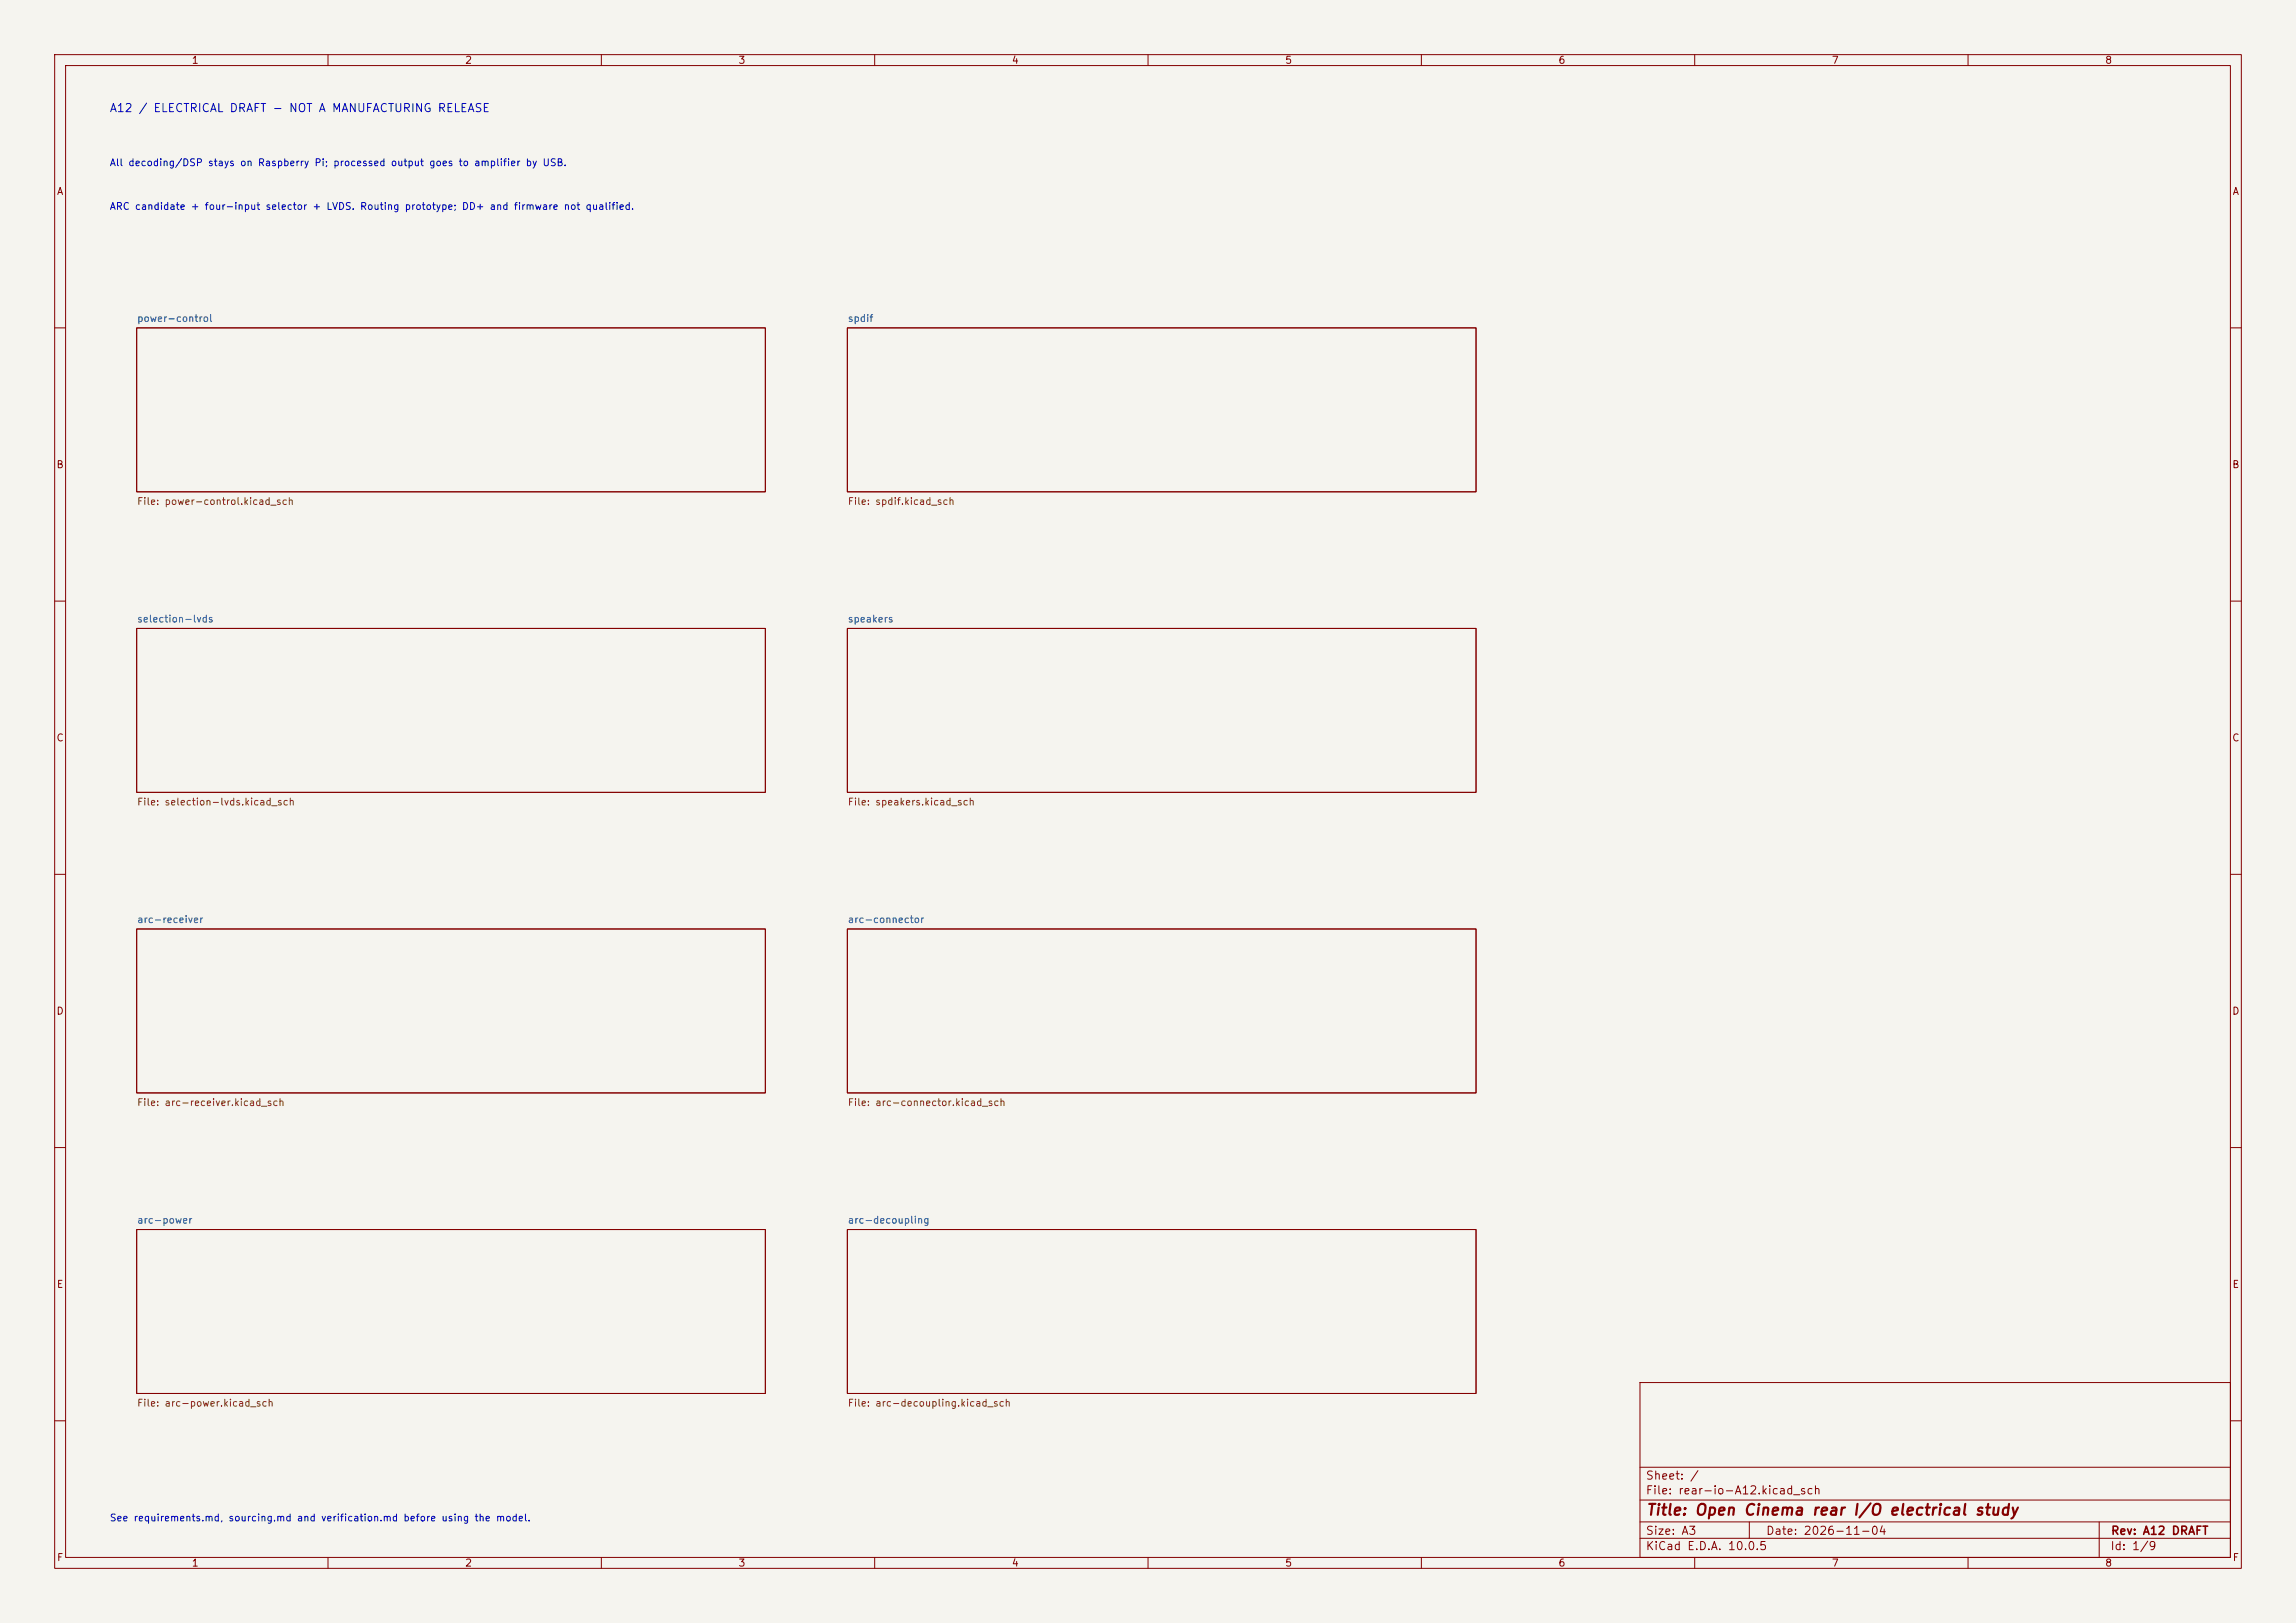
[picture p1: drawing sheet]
<svg xmlns="http://www.w3.org/2000/svg" width="420mm" height="297mm" viewBox="0 0 420 297" stroke-linecap="round" stroke-linejoin="round" font-family="sans-serif">
<defs><g id="words">
<text font-size="2" fill="#840000" x="301" y="277.8">Title: Open Cinema rear I/O electrical study</text>
<text font-size="1.5" fill="#0000c2" x="20" y="20.9">A12 / ELECTRICAL DRAFT - NOT A MANUFACTURING RELEASE</text>
<g font-size="1.5" fill="#840000">
<text x="300.9" y="273.8">File: rear-io-A12.kicad_sch</text>
<text x="300.9" y="271.1">Sheet: /</text>
<text x="300.9" y="281.2">Size: A3</text>
<text x="322.9" y="281.2">Date: 2026-11-04</text>
<text x="386" y="281.2">Rev: A12 DRAFT</text>
<text x="300.9" y="284">KiCad E.D.A. 10.0.5</text>
<text x="385.9" y="284">Id: 1/9</text>
</g>
<g font-size="1.3" fill="#840000">
<text x="35" y="12">1</text>
<text x="85" y="12">2</text>
<text x="135" y="12">3</text>
<text x="185" y="12">4</text>
<text x="235" y="12">5</text>
<text x="285" y="12">6</text>
<text x="335" y="12">7</text>
<text x="385" y="12">8</text>
<text x="10.3" y="36">A</text>
<text x="408.3" y="36">A</text>
<text x="10.2" y="86">B</text>
<text x="408.2" y="86">B</text>
<text x="10.2" y="136">C</text>
<text x="408.2" y="136">C</text>
<text x="10.2" y="186">D</text>
<text x="408.2" y="186">D</text>
<text x="10.3" y="236">E</text>
<text x="408.3" y="236">E</text>
<text x="10.3" y="286">F</text>
<text x="35" y="287">1</text>
<text x="85" y="287">2</text>
<text x="135" y="287">3</text>
<text x="185" y="287">4</text>
<text x="235" y="287">5</text>
<text x="285" y="287">6</text>
<text x="335" y="287">7</text>
<text x="385" y="287">8</text>
<text x="408.3" y="286">F</text>
</g>
<g font-size="1.3" fill="#0000c2">
<text x="20" y="30.7">All decoding/DSP stays on Raspberry Pi; processed output goes to amplifier by USB.</text>
<text x="20" y="38.7">ARC candidate + four-input selector + LVDS. Routing prototype; DD+ and firmware not qualified.</text>
<text x="20" y="278.7">See requirements.md, sourcing.md and verification.md before using the model.</text>
</g>
<g font-size="1.3" fill="#006464">
<text x="25" y="59.2">power-control</text>
<text x="155" y="59.2">spdif</text>
<text x="25" y="114.2">selection-lvds</text>
<text x="155" y="114.2">speakers</text>
<text x="25" y="169.2">arc-receiver</text>
<text x="155" y="169.2">arc-connector</text>
<text x="25" y="224.2">arc-power</text>
<text x="155" y="224.2">arc-decoupling</text>
</g>
<g font-size="1.3" fill="#725600">
<text x="25" y="92.7">File: power-control.kicad_sch</text>
<text x="155" y="92.7">File: spdif.kicad_sch</text>
<text x="25" y="147.7">File: selection-lvds.kicad_sch</text>
<text x="155" y="147.7">File: speakers.kicad_sch</text>
<text x="25" y="202.7">File: arc-receiver.kicad_sch</text>
<text x="155" y="202.7">File: arc-connector.kicad_sch</text>
<text x="25" y="257.7">File: arc-power.kicad_sch</text>
<text x="155" y="257.7">File: arc-decoupling.kicad_sch</text>
</g>
</g></defs>
<path d="M0 0h420v297h-420z" fill="#f5f4ef" stroke="#f5f4ef" stroke-width=".18"/>
<g fill="none" stroke="#840000" stroke-width=".18">
<path d="M10 10h400v277h-400zM12 12h396v273h-396zM60 10v2M110 10v2M160 10v2M210 10v2M260 10v2M310 10v2M360 10v2M25 60h115v30h-115zM155 60h115v30h-115zM10 60h2"/>
<path d="M408 60h2M10 110h2M25 115h115v30h-115zM155 115h115v30h-115zM408 110h2M10 160h2M408 160h2M25 170h115v30h-115zM155 170h115v30h-115zM10 210h2M408 210h2M25 225h115v30h-115z"/>
<path d="M155 225h115v30h-115zM300 253h108v32h-108zM10 260h2M300 278.5h108M300 274.5h108M300 268.5h108M320 278.5v3M384 278.5v6.5M408 260h2M60 285v2M110 285v2M160 285v2"/>
<path d="M210 285v2M260 285v2M300 281.5h108M310 285v2M360 285v2"/>
</g>
<use href="#words"/>
</svg>
